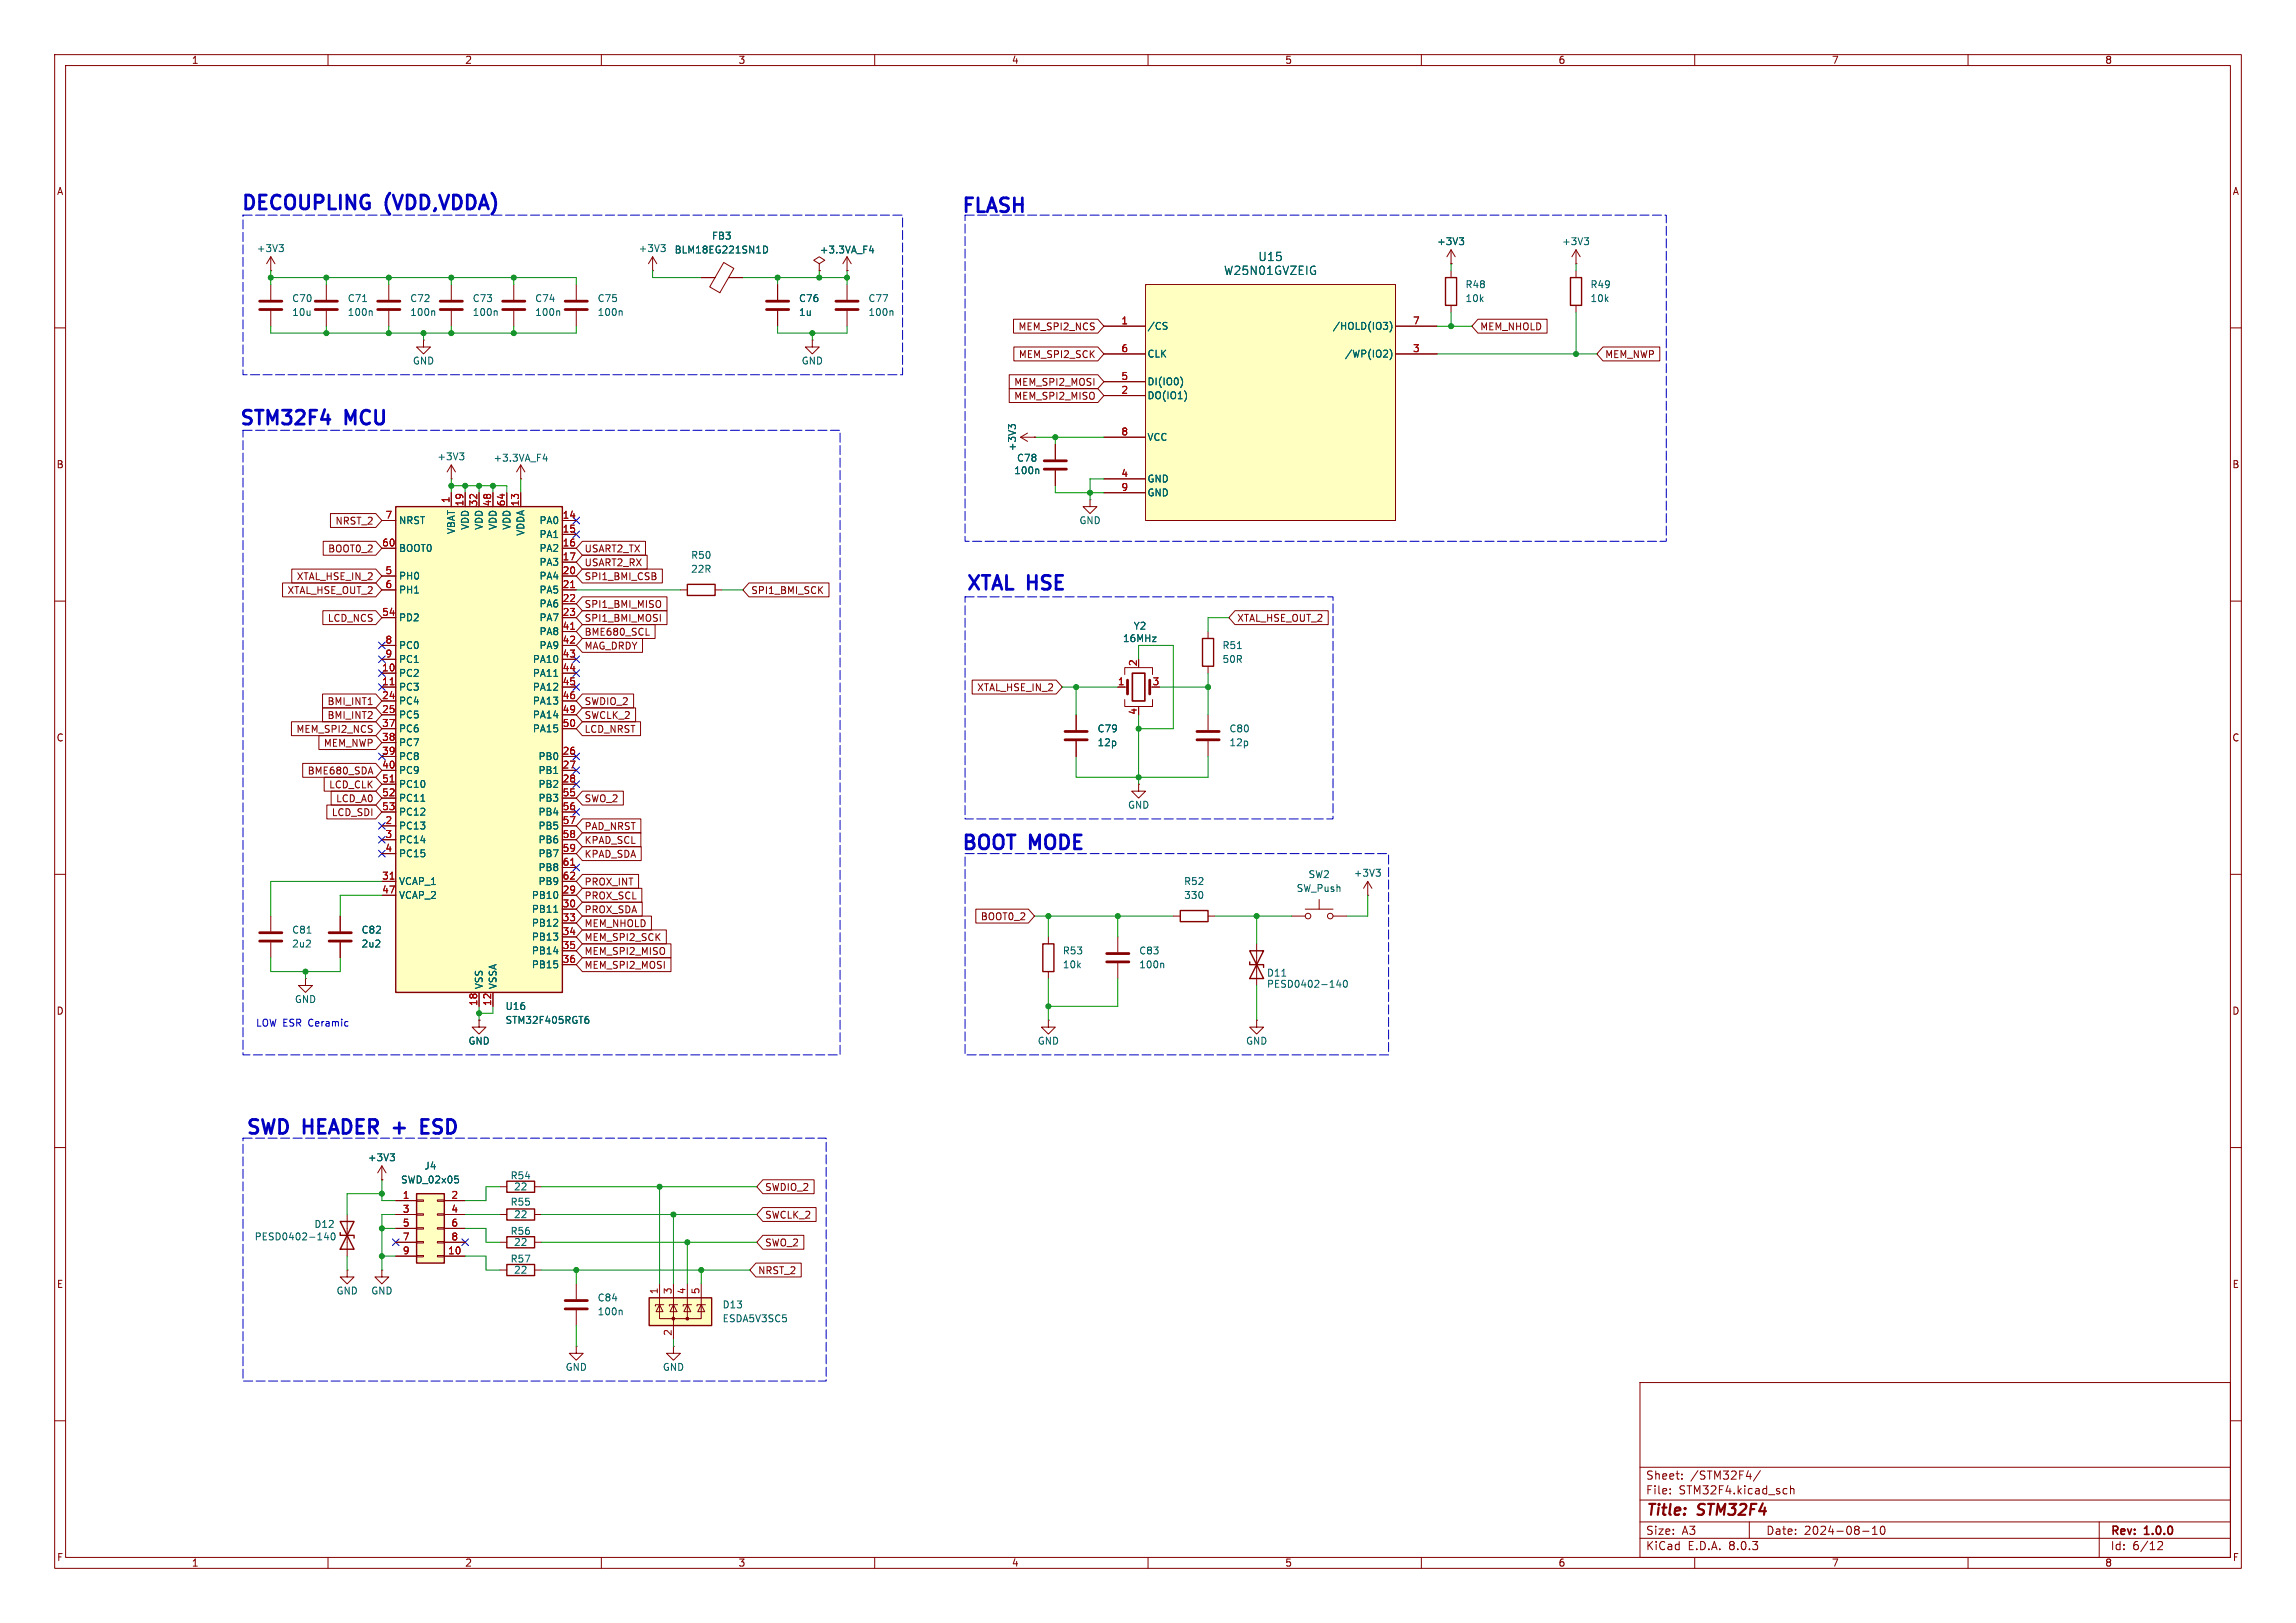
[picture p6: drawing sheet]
<svg xmlns="http://www.w3.org/2000/svg" width="420mm" height="297mm" viewBox="0 0 420 297" stroke-linecap="round" stroke-linejoin="round" font-family="sans-serif">
<defs><g id="words">
<g font-size="3.5" fill="#0000c2">
<text x="43.8" y="39.1">DECOUPLING</text>
<text x="70.5" y="39.1">(VDD,VDDA)</text>
<text x="175.6" y="39.6">FLASH</text>
<text x="43.5" y="78.5">STM32F4</text>
<text x="63.2" y="78.5">MCU</text>
<text x="176.5" y="108.7">XTAL HSE</text>
<text x="175.6" y="156.2">BOOT</text>
<text x="188.4" y="156.2">MODE</text>
<text x="44.7" y="208.3">SWD</text>
<text x="55.5" y="208.3">HEADER</text>
<text x="73" y="208.3">+</text>
<text x="79.1" y="208.3">ESD</text>
</g>
<g font-size="2.8" fill="#840000">
<text x="301" y="277.9">Title:</text>
<text x="310.6" y="277.9">STM32F4</text>
</g>
<g font-size="2.1" fill="#006464">
<text x="230.1" y="48">U15</text>
<text x="223.8" y="50.5">W25N01GVZEIG</text>
</g>
<g font-size="2.1" fill="#840000">
<text x="301" y="273.7">File:</text>
<text x="301" y="271">Sheet:</text>
<text x="307.1" y="273.7">STM32F4.kicad_sch</text>
<text x="309.2" y="271">/STM32F4/</text>
<text x="301" y="281.1">Size:</text>
<text x="307.6" y="281.1">A3</text>
<text x="323" y="281.1">Date:</text>
<text x="330" y="281.1">2024-08-10</text>
<text x="386" y="281.3">Rev:</text>
<text x="392.4" y="281.3">1.0.0</text>
<text x="301" y="283.9">KiCad</text>
<text x="308.7" y="283.9">E.D.A.</text>
<text x="316.3" y="283.9">8.0.3</text>
<text x="386" y="283.9">Id:</text>
<text x="390.1" y="283.9">6/12</text>
</g>
<g font-size="1.8" fill="#840000">
<text x="35" y="11.9">1</text>
<text x="85" y="11.9">2</text>
<text x="135" y="11.9">3</text>
<text x="185" y="11.9">4</text>
<text x="235" y="11.9">5</text>
<text x="285" y="11.9">6</text>
<text x="335" y="11.9">7</text>
<text x="385" y="11.9">8</text>
<text x="10.3" y="35.9">A</text>
<text x="408.3" y="35.9">A</text>
<text x="186.2" y="60.6">MEM_SPI2_NCS</text>
<text x="186.3" y="65.7">MEM_SPI2_SCK</text>
<text x="270.7" y="60.6">MEM_NHOLD</text>
<text x="293.5" y="65.7">MEM_NWP</text>
<text x="185.4" y="70.8">MEM_SPI2_MOSI</text>
<text x="185.4" y="73.3">MEM_SPI2_MISO</text>
<text x="10.3" y="85.9">B</text>
<text x="408.2" y="85.9">B</text>
<text x="59.9" y="101.3">BOOT0_2</text>
<text x="61.3" y="96.2">NRST_2</text>
<text x="106.8" y="101.3">USART2_TX</text>
<text x="54.2" y="106.4">XTAL_HSE_IN_2</text>
<text x="106.8" y="103.8">USART2_RX</text>
<text x="106.8" y="106.4">SPI1_BMI_CSB</text>
<text x="52.5" y="108.9">XTAL_HSE_OUT_2</text>
<text x="59.9" y="114">LCD_NCS</text>
<text x="106.8" y="111.4">SPI1_BMI_MISO</text>
<text x="106.8" y="114">SPI1_BMI_MOSI</text>
<text x="137.3" y="108.9">SPI1_BMI_SCK</text>
<text x="226.2" y="114">XTAL_HSE_OUT_2</text>
<text x="106.8" y="116.5">BME680_SCL</text>
<text x="106.8" y="119.1">MAG_DRDY</text>
<text x="59.8" y="129.2">BMI_INT1</text>
<text x="59.8" y="131.8">BMI_INT2</text>
<text x="106.8" y="129.2">SWDIO_2</text>
<text x="106.8" y="131.8">SWCLK_2</text>
<text x="178.6" y="126.7">XTAL_HSE_IN_2</text>
<text x="10.3" y="135.9">C</text>
<text x="54.1" y="134.3">MEM_SPI2_NCS</text>
<text x="59.1" y="136.8">MEM_NWP</text>
<text x="106.8" y="134.3">LCD_NRST</text>
<text x="408.2" y="135.9">C</text>
<text x="56.2" y="141.9">BME680_SDA</text>
<text x="60.1" y="144.5">LCD_CLK</text>
<text x="60.6" y="149.5">LCD_SDI</text>
<text x="61.4" y="147">LCD_A0</text>
<text x="106.8" y="147">SWO_2</text>
<text x="106.8" y="154.6">KPAD_SCL</text>
<text x="106.8" y="152.1">PAD_NRST</text>
<text x="106.8" y="157.2">KPAD_SDA</text>
<text x="106.8" y="167.3">PROX_SDA</text>
<text x="106.8" y="164.8">PROX_SCL</text>
<text x="106.8" y="162.2">PROX_INT</text>
<text x="106.8" y="172.4">MEM_SPI2_SCK</text>
<text x="106.8" y="169.9">MEM_NHOLD</text>
<text x="179.3" y="168.6">BOOT0_2</text>
<text x="106.8" y="177.5">MEM_SPI2_MOSI</text>
<text x="106.8" y="174.9">MEM_SPI2_MISO</text>
<text x="10.3" y="185.9">D</text>
<text x="408.2" y="185.9">D</text>
<text x="139.9" y="218.1">SWDIO_2</text>
<text x="139.9" y="223.2">SWCLK_2</text>
<text x="138.6" y="233.4">NRST_2</text>
<text x="139.9" y="228.3">SWO_2</text>
<text x="10.3" y="235.9">E</text>
<text x="408.3" y="235.9">E</text>
<text x="10.3" y="285.9">F</text>
<text x="35" y="286.9">1</text>
<text x="85" y="286.9">2</text>
<text x="135" y="286.9">3</text>
<text x="185" y="286.9">4</text>
<text x="235" y="286.9">5</text>
<text x="285" y="286.9">6</text>
<text x="335" y="286.9">7</text>
<text x="385" y="286.9">8</text>
<text x="408.3" y="285.9">F</text>
</g>
<g font-size="1.8" fill="#006464">
<text x="46.9" y="46.3">+3V3</text>
<text x="116.7" y="46.3">+3V3</text>
<text x="123.3" y="46.6">BLM18EG221SN1D</text>
<text x="130.1" y="44">FB3</text>
<text x="149.9" y="46.6">+3.3VA_F4</text>
<text x="262.8" y="45.1">+3V3</text>
<text x="285.6" y="45.1">+3V3</text>
<text x="268" y="52.9">R48</text>
<text x="290.8" y="52.9">R49</text>
<text x="53.3" y="55.5">C70</text>
<text x="53.3" y="58">10u</text>
<text x="63.5" y="58">100n</text>
<text x="63.5" y="55.5">C71</text>
<text x="74.9" y="58">100n</text>
<text x="74.9" y="55.5">C72</text>
<text x="86.4" y="58">100n</text>
<text x="86.4" y="55.5">C73</text>
<text x="97.8" y="58">100n</text>
<text x="97.8" y="55.5">C74</text>
<text x="109.2" y="58">100n</text>
<text x="109.2" y="55.5">C75</text>
<text x="146.1" y="58">1u</text>
<text x="146.1" y="55.5">C76</text>
<text x="158.8" y="58">100n</text>
<text x="158.8" y="55.5">C77</text>
<text x="268" y="55.5">10k</text>
<text x="290.8" y="55.5">10k</text>
<text x="209.8" y="60.6">/CS</text>
<text x="209.8" y="65.6">CLK</text>
<text x="243.7" y="60.6">/HOLD(IO3)</text>
<text x="245.9" y="65.6">/WP(IO2)</text>
<text x="75.4" y="66.9">GND</text>
<text x="146.6" y="66.9">GND</text>
<text x="209.8" y="70.7">DI(IO0)</text>
<text x="209.8" y="73.3">DO(IO1)</text>
<text x="186" y="82.7" transform="rotate(-90 186 82.7)">+3V3</text>
<text x="209.8" y="80.9">VCC</text>
<text x="79.9" y="84.4">+3V3</text>
<text x="90.2" y="84.7">+3.3VA_F4</text>
<text x="185.4" y="87">100n</text>
<text x="185.9" y="84.7">C78</text>
<text x="209.8" y="88.5">GND</text>
<text x="209.8" y="91">GND</text>
<text x="72.9" y="101.2">BOOT0</text>
<text x="72.9" y="96.1">NRST</text>
<text x="83.4" y="97.8" transform="rotate(-90 83.4 97.8)">VBAT</text>
<text x="86" y="97" transform="rotate(-90 86 97)">VDD</text>
<text x="88.5" y="97" transform="rotate(-90 88.5 97)">VDD</text>
<text x="91" y="97" transform="rotate(-90 91 97)">VDD</text>
<text x="93.6" y="97" transform="rotate(-90 93.6 97)">VDD</text>
<text x="96.1" y="98.1" transform="rotate(-90 96.1 98.1)">VDDA</text>
<text x="98.6" y="96.1">PA0</text>
<text x="98.6" y="98.7">PA1</text>
<text x="98.6" y="101.2">PA2</text>
<text x="197.4" y="96.1">GND</text>
<text x="72.9" y="106.3">PH0</text>
<text x="98.6" y="103.7">PA3</text>
<text x="98.6" y="106.3">PA4</text>
<text x="126.3" y="102.5">R50</text>
<text x="126.3" y="105">22R</text>
<text x="72.9" y="113.9">PD2</text>
<text x="72.9" y="108.8">PH1</text>
<text x="98.6" y="108.8">PA5</text>
<text x="98.6" y="111.4">PA6</text>
<text x="98.6" y="113.9">PA7</text>
<text x="72.9" y="119">PC0</text>
<text x="98.6" y="116.4">PA8</text>
<text x="98.6" y="119">PA9</text>
<text x="205.3" y="117.7">16MHz</text>
<text x="207.3" y="115.4">Y2</text>
<text x="223.5" y="119">R51</text>
<text x="72.9" y="124.1">PC2</text>
<text x="72.9" y="121.5">PC1</text>
<text x="97.4" y="121.5">PA10</text>
<text x="97.4" y="124.1">PA11</text>
<text x="223.5" y="121.5">50R</text>
<text x="72.9" y="126.6">PC3</text>
<text x="72.9" y="129.1">PC4</text>
<text x="72.9" y="131.7">PC5</text>
<text x="97.4" y="126.6">PA12</text>
<text x="97.4" y="129.1">PA13</text>
<text x="97.4" y="131.7">PA14</text>
<text x="72.9" y="134.2">PC6</text>
<text x="72.9" y="136.8">PC7</text>
<text x="97.4" y="134.2">PA15</text>
<text x="200.7" y="134.2">C79</text>
<text x="200.7" y="136.8">12p</text>
<text x="224.8" y="134.2">C80</text>
<text x="224.8" y="136.8">12p</text>
<text x="72.9" y="139.3">PC8</text>
<text x="72.9" y="141.8">PC9</text>
<text x="98.4" y="139.3">PB0</text>
<text x="98.4" y="141.8">PB1</text>
<text x="72.9" y="144.4">PC10</text>
<text x="72.9" y="146.9">PC11</text>
<text x="72.9" y="149.5">PC12</text>
<text x="98.4" y="144.4">PB2</text>
<text x="98.4" y="146.9">PB3</text>
<text x="98.4" y="149.5">PB4</text>
<text x="206.2" y="148.2">GND</text>
<text x="72.9" y="152">PC13</text>
<text x="72.9" y="154.5">PC14</text>
<text x="98.4" y="152">PB5</text>
<text x="98.4" y="154.5">PB6</text>
<text x="72.9" y="157.1">PC15</text>
<text x="98.4" y="157.1">PB7</text>
<text x="98.4" y="159.6">PB8</text>
<text x="239.3" y="160.9">SW2</text>
<text x="247.5" y="160.6">+3V3</text>
<text x="72.9" y="162.2">VCAP_1</text>
<text x="72.9" y="164.7">VCAP_2</text>
<text x="97.2" y="164.7">PB10</text>
<text x="97.2" y="167.2">PB11</text>
<text x="98.4" y="162.2">PB9</text>
<text x="216.5" y="162.2">R52</text>
<text x="216.5" y="164.7">330</text>
<text x="237.1" y="163.4">SW_Push</text>
<text x="53.3" y="171">C81</text>
<text x="53.3" y="173.6">2u2</text>
<text x="66" y="171">C82</text>
<text x="66" y="173.6">2u2</text>
<text x="97.2" y="169.8">PB12</text>
<text x="97.2" y="172.3">PB13</text>
<text x="97.2" y="174.9">PB14</text>
<text x="97.2" y="177.4">PB15</text>
<text x="194.3" y="177.4">10k</text>
<text x="194.3" y="174.9">R53</text>
<text x="208.3" y="177.4">100n</text>
<text x="208.3" y="174.9">C83</text>
<text x="231.7" y="178.9">D11</text>
<text x="53.8" y="183.7">GND</text>
<text x="88.5" y="181.1" transform="rotate(-90 88.5 181.1)">VSS</text>
<text x="91" y="181.1" transform="rotate(-90 91 181.1)">VSSA</text>
<text x="92.4" y="185">U16</text>
<text x="231.7" y="180.9">PESD0402-140</text>
<text x="85.6" y="191.4">GND</text>
<text x="92.4" y="187.6">STM32F405RGT6</text>
<text x="189.7" y="191.4">GND</text>
<text x="227.8" y="191.4">GND</text>
<text x="67.2" y="212.7">+3V3</text>
<text x="77.5" y="214.2">J4</text>
<text x="73.3" y="216.8">SWD_02x05</text>
<text x="93.3" y="220.8">R55</text>
<text x="93.3" y="216">R54</text>
<text x="93.9" y="218">22</text>
<text x="46.5" y="227.2">PESD0402-140</text>
<text x="57.4" y="224.9">D12</text>
<text x="93.3" y="226.2">R56</text>
<text x="93.9" y="223.1">22</text>
<text x="93.3" y="231.2">R57</text>
<text x="93.9" y="228.2">22</text>
<text x="93.9" y="233.3">22</text>
<text x="61.5" y="237.1">GND</text>
<text x="67.8" y="237.1">GND</text>
<text x="109.2" y="238.4">C84</text>
<text x="132.1" y="239.6">D13</text>
<text x="109.2" y="240.9">100n</text>
<text x="132.1" y="242.2">ESDA5V3SC5</text>
<text x="103.4" y="251.1">GND</text>
<text x="121.2" y="251.1">GND</text>
</g>
<g font-size="1.8" fill="#a90000">
<text x="205" y="59.4">1</text>
<text x="258.4" y="59.4">7</text>
<text x="205" y="64.5">6</text>
<text x="258.4" y="64.5">3</text>
<text x="205" y="69.6">5</text>
<text x="205" y="72.1">2</text>
<text x="205" y="79.8">8</text>
<text x="205" y="87.4">4</text>
<text x="205" y="89.9">9</text>
<text x="70.4" y="95">7</text>
<text x="82.3" y="92.1" transform="rotate(-90 82.3 92.1)">1</text>
<text x="84.8" y="92.8" transform="rotate(-90 84.8 92.8)">19</text>
<text x="87.4" y="92.8" transform="rotate(-90 87.4 92.8)">32</text>
<text x="89.9" y="92.8" transform="rotate(-90 89.9 92.8)">48</text>
<text x="92.5" y="92.8" transform="rotate(-90 92.5 92.8)">64</text>
<text x="95" y="92.8" transform="rotate(-90 95 92.8)">13</text>
<text x="102.8" y="95">14</text>
<text x="69.8" y="100.1">60</text>
<text x="102.8" y="97.5">15</text>
<text x="102.8" y="100.1">16</text>
<text x="70.4" y="105.2">5</text>
<text x="70.4" y="107.7">6</text>
<text x="102.8" y="102.6">17</text>
<text x="102.8" y="105.2">20</text>
<text x="102.8" y="107.7">21</text>
<text x="69.8" y="112.8">54</text>
<text x="102.8" y="110.2">22</text>
<text x="102.8" y="112.8">23</text>
<text x="70.4" y="117.9">8</text>
<text x="102.8" y="115.3">41</text>
<text x="102.8" y="117.9">42</text>
<text x="69.8" y="122.9">10</text>
<text x="69.8" y="125.5">11</text>
<text x="70.4" y="120.4">9</text>
<text x="102.8" y="120.4">43</text>
<text x="102.8" y="122.9">44</text>
<text x="102.8" y="125.5">45</text>
<text x="204.4" y="125.5">1</text>
<text x="208" y="122" transform="rotate(-90 208 122)">2</text>
<text x="210.7" y="125.5">3</text>
<text x="69.8" y="128">24</text>
<text x="69.8" y="130.6">25</text>
<text x="102.8" y="128">46</text>
<text x="102.8" y="130.6">49</text>
<text x="208" y="130.9" transform="rotate(-90 208 130.9)">4</text>
<text x="69.8" y="133.1">37</text>
<text x="69.8" y="135.6">38</text>
<text x="102.8" y="133.1">50</text>
<text x="69.8" y="138.2">39</text>
<text x="69.8" y="140.7">40</text>
<text x="69.8" y="143.3">51</text>
<text x="102.8" y="138.2">26</text>
<text x="102.8" y="140.7">27</text>
<text x="102.8" y="143.3">28</text>
<text x="69.8" y="145.8">52</text>
<text x="69.8" y="148.3">53</text>
<text x="102.8" y="145.8">55</text>
<text x="102.8" y="148.3">56</text>
<text x="70.4" y="150.9">2</text>
<text x="70.4" y="153.4">3</text>
<text x="70.4" y="156">4</text>
<text x="102.8" y="150.9">57</text>
<text x="102.8" y="153.4">58</text>
<text x="102.8" y="156">59</text>
<text x="69.8" y="161">31</text>
<text x="102.8" y="158.5">61</text>
<text x="102.8" y="161">62</text>
<text x="69.8" y="163.6">47</text>
<text x="102.8" y="163.6">29</text>
<text x="102.8" y="166.1">30</text>
<text x="102.8" y="168.7">33</text>
<text x="102.8" y="171.2">34</text>
<text x="102.8" y="173.7">35</text>
<text x="102.8" y="176.3">36</text>
<text x="87.4" y="184.2" transform="rotate(-90 87.4 184.2)">18</text>
<text x="89.9" y="184.2" transform="rotate(-90 89.9 184.2)">12</text>
<text x="73.6" y="219.5">1</text>
<text x="73.6" y="222">3</text>
<text x="82.5" y="219.5">2</text>
<text x="82.5" y="222">4</text>
<text x="73.6" y="224.5">5</text>
<text x="73.6" y="227.1">7</text>
<text x="82.5" y="224.5">6</text>
<text x="82.5" y="227.1">8</text>
<text x="73.6" y="229.6">9</text>
<text x="81.9" y="229.6">10</text>
<text x="120.4" y="236.9" transform="rotate(-90 120.4 236.9)">1</text>
<text x="122.9" y="236.9" transform="rotate(-90 122.9 236.9)">3</text>
<text x="125.5" y="236.9" transform="rotate(-90 125.5 236.9)">4</text>
<text x="128" y="236.9" transform="rotate(-90 128 236.9)">5</text>
<text x="122.9" y="244.5" transform="rotate(-90 122.9 244.5)">2</text>
</g>
<text font-size="1.8" fill="#0000c2" x="46.7" y="188.1">LOW ESR Ceramic</text>
</g></defs>
<g fill="none" stroke="#840000" stroke-width=".18">
<path d="M10 10h400v277h-400zM12 12h396v273h-396zM60 10v2M110 10v2M160 10v2M210 10v2M260 10v2M310 10v2M360 10v2M10 60h2M408 60h2M77.5 62.2v1.3h1.2l-1.2 1.3-1.3-1.3h1.3"/>
<path d="M77.5 62.2h.1M10 110h2M408 110h2M196.8 130.8v2.8M196.8 135.6v2.8M204.5 125.7h1.7M205.7 128v1.3h5.1v-1.3M205.7 123.4v-1.2h5.1v1.2M208.3 129.3v.2M10 160h2M408 160h2M229.9 172.7v7.6"/>
<path d="M229.9 186.7v1.3h1.2l-1.2 1.2-1.3-1.2h1.3M229.9 186.7h.1M10 210h2M91.4 217.2h1.3M97.8 217.2h1.3M408 210h2M91.4 222.2h1.3M91.4 227.3h1.3M97.8 222.2h1.3M97.8 227.3h1.3M105.4 234.9v2.8M105.4 239.8v2.8"/>
<path d="M10 260h2M300 253h108v32h-108zM408 260h2M300 278.5h108M300 274.5h108M300 268.5h108M305.5 273.2v.2M305.5 272.5v.1M307.7 270.5v.2M307.7 269.8v.1M319.4 270.2h1M320 278.5v3"/>
<path d="M322 269.1l-1.3 1.9M326.4 272.4l.5 .1M326.9 273.3l-.5 .1M327.5 272.5l.2-.1 .4 .1 .1 .9M327.5 271.9v1.5M342.5 279.7l.4-.4v1.5M344.2 279.4l.1-.1a.8 .8 0 0 1 .5 .7 .8 .8 0 0 1-.5 .8 1 1 0 0 1-.1-1.4zM384 278.5v6.5M60 285v2M110 285v2M160 285v2M210 285v2"/>
<path d="M260 285v2M300 281.5h108M310 285v2M340.7 280.2h1.2M342.5 280.8h.9M360 285v2M394.7 282.2l.6-.1 .2 .1 .1 .3-.9 1.1h.9"/>
</g>
<path d="M207.1 123.2h2.3v5.1h-2.3z" fill="none" stroke="#840000" stroke-width=".3"/>
<path d="M194.8 135.4h4.1M194.8 133.9h4.1M206.2 124.5v2.5M210.3 124.5v2.5M103.4 239.5h4M103.4 238h4" fill="none" stroke="#840000" stroke-width=".51"/>
<path d="M228.6 176v.5h2.5v.5M228.6 174h2.5l-2.5 5.1h2.5zM92.7 216.2h5.1v2h-5.1zM92.7 221.2h5.1v2.1h-5.1zM92.7 226.3h5.1v2h-5.1z" fill="none" stroke="#840000" stroke-width=".25"/>
<path d="M234.5 178.6h.7M244.8 179.3l-.3 .9h.8M245.1 179.8v.9M245.8 179.5l.2-.1a.68 .68 0 0 1 .5 .6 .68 .68 0 0 1-.5 .7l-.3-.5zM113.6 239.8l.2 .1v.7" fill="none" stroke="#006464" stroke-width=".18"/>
<path d="M76.2 218.4h5.1v12.7h-5.1z" fill="#ffffc2"/>
<g fill="none" stroke="#840000" stroke-width=".18">
<path d="M191.8 186.7v1.3h1.2l-1.2 1.2-1.3-1.2h1.3M191.8 186.7h.1M72.4 219.7h3.8M76.2 219.6h1.3v.2h-1.3zM80 219.6h1.3v.2h-1.3zM81.3 219.7h3.8M72.4 229.9h3.8M72.4 222.2h3.8M72.4 224.8h3.8M72.4 227.3h3.8M76.2 229.7h1.3v.3h-1.3zM76.2 227.2h1.3v.3h-1.3z"/>
<path d="M76.2 224.7h1.3v.2h-1.3zM76.2 222.1h1.3v.3h-1.3zM80 229.7h1.3v.3h-1.3zM80 227.2h1.3v.3h-1.3zM80 224.7h1.3v.2h-1.3zM80 222.1h1.3v.3h-1.3zM81.3 229.9h3.8M81.3 222.2h3.8M81.3 224.8h3.8M81.3 227.3h3.8"/>
</g>
<path d="M76.2 218.4h5.1v12.7h-5.1z" fill="none" stroke="#840000" stroke-width=".25"/>
<path d="M83.2 215.2h.6M83.6 215.7l.3 .2v.3l-.3 .3" fill="none" stroke="#006464" stroke-width=".18"/>
<path d="M72.4 92.7h30.5v88.9h-30.5z" fill="#ffffc2"/>
<path d="M72.4 92.7h30.5v88.9h-30.5zM215.9 166.6h5.1v2.1h-5.1z" fill="none" stroke="#840000" stroke-width=".25"/>
<g fill="none" stroke="#840000" stroke-width=".18">
<path d="M149.9 48.3l1-.7-1-.6-1.1 .6 1.1 .7v1.2M149.9 49.5h.1M69.8 95.3h2.6M82.5 90.2v2.5M85.1 90.2v2.5M87.6 90.2v2.5M90.2 90.2v2.5M92.7 90.2v2.5M95.2 90.2v2.5M102.9 95.3h2.5M102.9 97.8h2.5M69.8 100.3h2.6"/>
<path d="M69.8 105.4h2.6M69.8 108h2.6M69.8 113h2.6M69.8 118.1h2.6M102.9 100.3h2.5M102.9 102.9h2.5M102.9 105.4h2.5M102.9 108h2.5M102.9 110.5h2.5M102.9 113h2.5M102.9 115.6h2.5M102.9 118.1h2.5"/>
<path d="M69.8 123.2h2.6M69.8 125.7h2.6M69.8 128.3h2.6M69.8 130.8h2.6M69.8 138.4h2.6M69.8 133.4h2.6M69.8 135.9h2.6M69.8 120.7h2.6M102.9 123.2h2.5M102.9 125.7h2.5M102.9 128.3h2.5M102.9 130.8h2.5"/>
<path d="M102.9 138.4h2.5M102.9 133.4h2.5M102.9 120.7h2.5M69.8 151.1h2.6M69.8 141h2.6M69.8 143.5h2.6M69.8 153.7h2.6M69.8 156.2h2.6M69.8 146.1h2.6M69.8 148.6h2.6M102.9 151.1h2.5M102.9 141h2.5"/>
<path d="M102.9 143.5h2.5M102.9 153.7h2.5M102.9 156.2h2.5M102.9 146.1h2.5M102.9 148.6h2.5M102.9 158.8h2.5M69.8 163.8h2.6M69.8 161.3h2.6M102.9 163.8h2.5M102.9 166.4h2.5M102.9 161.3h2.5M102.9 168.9h2.5"/>
<path d="M102.9 171.5h2.5M102.9 174h2.5M102.9 176.5h2.5M214.6 167.6h1.3M221 167.6h1.2M236.2 167.6h2.6M238.8 166.4h5M241.3 164.6v1.8M243.8 167.6h2.6M87.6 181.6v2.6M90.2 181.6v2.6"/>
<circle cx="239.3" cy="167.6" r=".51"/>
<circle cx="243.3" cy="167.6" r=".51"/>
</g>
<path d="M104.4 107.5h.7M104.4 115.2h.7M71.4 125.3h.7M71.4 143.1h.7M104.4 158.3h.7M71.4 160.9h.7" fill="none" stroke="#a90000" stroke-width=".18"/>
<path d="M101.3 123.8h.7M77 146.6h.7M101.3 166.9h.7M107.2 186.5h.4l.1 .2v.4l-.5 .2M107.4 186h.2" fill="none" stroke="#006464" stroke-width=".18"/>
<path d="M118.7 237.5h11.5v5.1h-11.5z" fill="#ffffc2"/>
<path d="M125.7 106.9h5.1v2.1h-5.1zM220 116.8h2v5.1h-2zM190.8 172.7h2v5.1h-2zM62.2 225.6v.5h2.6v.5M62.2 223.5h2.6l-2.6 5.1h2.6zM92.7 231.4h5.1v2h-5.1zM118.7 237.5h11.5v5.1h-11.5z" fill="none" stroke="#840000" stroke-width=".25"/>
<g fill="#840000" stroke="#840000" stroke-width=".18">
<circle cx="123.2" cy="241.3" r=".25"/>
<circle cx="125.7" cy="241.3" r=".25"/>
</g>
<g fill="none" stroke="#840000" stroke-width=".18">
<path d="M49.5 49.5h.1M49.5 47v2.5M49.5 52.1v2.8M49.5 56.9v2.8M49.5 47l-.7 1.3M49.5 47l.8 1.3M59.7 52.1v2.8M59.7 56.9v2.8M71.1 52.1v2.8M71.1 56.9v2.8M82.5 52.1v2.8M82.5 56.9v2.8"/>
<path d="M199.4 91.4v1.3h1.3l-1.3 1.3-1.3-1.3h1.3M199.4 91.4h.1M124.5 108h1.2M130.8 108h1.3M221 115.6v1.2M221 121.9v1.3M221 130.8v2.8M221 135.6v2.8M208.3 143.5v1.3h1.2l-1.2 1.3-1.3-1.3h1.3M208.3 143.5h.1M49.5 167.6v2.8M49.5 172.5v2.8"/>
<path d="M55.9 179.1v1.2h1.2l-1.2 1.3-1.3-1.3h1.3M55.9 179.1h.1M62.2 167.6v2.8M62.2 172.5v2.8M191.8 171.5v1.2M191.8 177.8v1.3M204.5 171.5v2.7M204.5 176.3v2.8M250.2 163.8h.1M250.2 161.3l-.8 1.3M250.2 161.3v2.5M250.2 161.3l.8 1.3"/>
<path d="M87.6 186.7v1.3h1.3l-1.3 1.2-1.2-1.2h1.2M87.6 186.7h.1M69.8 215.9h.1M69.8 213.4l-.7 1.2M69.8 213.4v2.5M69.8 213.4l.8 1.2M63.5 232.4v1.3h1.3l-1.3 1.2-1.3-1.2h1.3M63.5 232.4h.1M63.5 222.2v7.7M69.8 232.4v1.3h1.3l-1.3 1.2-1.2-1.2h1.2M69.8 232.4h.1M91.4 232.4h1.3"/>
<path d="M97.8 232.4h1.3M120.6 238.8v2.5h5.1v-2.5M120.6 238.8l.7 1.2h-1.3zM120.6 234.9v3.9M121.4 238.8h-1.5v.2M123.2 238.8l.6 1.2h-1.2zM123.2 234.9v10.2M124 238.8h-1.6v.2M125.7 238.8l.7 1.2h-1.3zM125.7 234.9v3.9M126.5 238.8h-1.5v.2M128.3 238.8v2.5h-2.6"/>
<path d="M128.3 238.8l.6 1.2h-1.3zM128.3 234.9v3.9M129 238.8h-1.5v.2M105.4 246.4v1.2h1.3l-1.3 1.3-1.3-1.3h1.3M105.4 246.4h.1M123.2 246.4v1.2h1.3l-1.3 1.3-1.3-1.3h1.3M123.2 246.4h.1"/>
</g>
<g fill="none" stroke="#840000" stroke-width=".51">
<path d="M47.5 56.6h4.1M47.5 55.1h4.1M57.7 56.6h4M57.7 55.1h4M69.1 56.6h4.1M69.1 55.1h4.1M80.5 56.6h4.1M80.5 55.1h4.1M218.9 135.4h4.1M218.9 133.9h4.1M47.5 172.2h4.1M47.5 170.7h4.1"/>
<path d="M60.2 172.2h4.1M60.2 170.7h4.1M202.4 176h4.1M202.4 174.5h4.1"/>
</g>
<g fill="none" stroke="#006464" stroke-width=".18">
<path d="M51 44.8h.8l-.4 .5M51.6 45.3l.2 .2v.3l-.2 .2M66.3 55.2h.8M67.9 56.9l.2 .2v.6M79.3 56.9l.2 .2v.6M90.8 56.9l.1 .2v.6M226.4 118.7h.7M251.7 159.1h.8l-.4 .5M252.2 159.6l.3 .2v.3l-.3 .2M56.2 170.8h.7M212.7 176.3l.2 .1v.7M71.4 211.1h.7l-.4 .5"/>
<path d="M71.9 211.6l.2 .3v.3l-.2 .2M59.7 225.6l-.3 .9h.7M60 226v.9M60.7 225.7l.2-.1a.68 .68 0 0 1 .4 .7 .68 .68 0 0 1-.4 .6l-.3-.5z"/>
</g>
<path d="M209.5 52.1h45.8v43.2h-45.8z" fill="#ffffc2"/>
<g fill="none" stroke="#840000" stroke-width=".18">
<path d="M94 52.1v2.8M94 56.9v2.8M105.4 52.1v2.8M105.4 56.9v2.8M119.4 49.5h.1M119.4 47l-.8 1.3M119.4 47v2.5M119.4 47l.7 1.3M128.3 50.8h2.5M132.4 48l1.8 1.1-2.5 4.5-1.9-1.1zM133.3 50.8h2.6M142.2 52.1v2.8"/>
<path d="M142.2 56.9v2.8M149.9 49.5h.1M154.9 49.5h.1M154.9 47l-.7 1.3M154.9 47v2.5M154.9 52.1v2.8M154.9 56.9v2.8M154.9 47l.8 1.3M185.4 58.4h15.4l1.1 1.3-1.1 1.3h-15.4zM201.9 59.7h7.6M209.5 52.1h45.8v43.2h-45.8zM255.3 59.7h7.6"/>
<path d="M265.4 48.3h.1M265.4 45.7l-.7 1.3M265.4 45.7v2.6M265.4 49.5v1.3M265.4 55.9v1.3M265.4 45.7l.8 1.3M270.4 58.4h12.6v2.6h-12.6l-1.2-1.3zM288.3 48.3h.1M288.3 45.7v2.6M288.3 49.5v1.3M288.3 55.9v1.3M288.3 45.7l-.8 1.3"/>
<path d="M288.3 45.7l.8 1.3M148.6 62.2v1.3h1.3l-1.3 1.3-1.3-1.3h1.3M148.6 62.2h.1M184.6 68.6h16.2l1.1 1.3-1.1 1.2h-16.2zM184.6 71.1h16.2l1.1 1.3-1.1 1.3h-16.2zM185.5 63.5h15.3l1.1 1.3-1.1 1.2h-15.3zM188 79.2l-1.3 .8M201.9 72.4h7.6M201.9 64.8h7.6M201.9 69.9h7.6M255.3 64.8h7.6M293.2 63.5h10.4v2.5h-10.4l-1.1-1.2z"/>
<path d="M59.1 99.1h9.6l1.1 1.2-1.1 1.3h-9.6zM60.4 94h8.3l1.1 1.3-1.1 1.2h-8.3zM69.8 95.3h2.6M82.5 87.6h.1M82.5 85.1l-.7 1.3M82.5 85.1v2.5M82.5 90.2v2.5M82.5 85.1l.8 1.3M85.1 90.2v2.5M87.6 90.2v2.5M90.2 90.2v2.5M92.7 90.2v2.5"/>
<path d="M95.2 87.6h.1M95.2 85.1l-.7 1.3M95.2 85.1v2.5M95.2 90.2v2.5M95.2 85.1l.8 1.3M102.9 95.3h2.5M102.9 97.8h2.5M106.5 99.1h11.6v2.5h-11.6l-1.1-1.3zM186.7 80h2.5M186.7 80l1.3 .8M189.2 80h.1M193 81.3v2.8"/>
<path d="M193 86.1v2.8M201.9 87.6h7.6M201.9 80h7.6M201.9 90.2h7.6M51.7 106.7h17l1.1 1.3-1.1 1.2h-17zM53.4 104.1h15.3l1.1 1.3-1.1 1.3h-15.3zM59.1 111.8h9.6l1.1 1.2-1.1 1.3h-9.6zM69.8 100.3h2.6M69.8 105.4h2.6M69.8 108h2.6M69.8 113h2.6M69.8 118.1h2.6"/>
<path d="M102.9 100.3h2.5M102.9 102.9h2.5M102.9 105.4h2.5M102.9 108h2.5M102.9 110.5h2.5M102.9 113h2.5M102.9 115.6h2.5M102.9 118.1h2.5M106.5 101.6h11.9v2.5h-11.9l-1.1-1.2zM106.5 109.2h15.5v2.6h-15.5l-1.1-1.3zM106.5 114.3h13.3v2.5h-13.3l-1.1-1.2zM106.5 116.8h11v2.6h-11l-1.1-1.3z"/>
<path d="M106.5 111.8h15.5v2.5h-15.5l-1.1-1.3zM106.5 104.1h14.7v2.6h-14.7l-1.1-1.3zM118.2 116.2h.6M119.9 105.5v.5M120.8 112.4v1.3M137 106.7h14.6v2.5h-14.6l-1.1-1.2zM225.9 111.8h17.1v2.5h-17.1l-1.1-1.3zM53.3 132.1h15.4l1.1 1.3-1.1 1.2h-15.4zM55.4 139.7h13.3l1.1 1.3-1.1 1.2h-13.3zM58.3 134.6h10.4l1.1 1.3-1.1 1.3h-10.4zM59 127h9.7l1.1 1.3-1.1 1.2h-9.7zM59 129.5h9.7l1.1 1.3-1.1 1.3h-9.7z"/>
<path d="M67.4 128.9h.7M69.8 123.2h2.6M69.8 125.7h2.6M69.8 128.3h2.6M69.8 130.8h2.6M69.8 138.4h2.6M69.8 133.4h2.6M69.8 135.9h2.6M69.8 120.7h2.6M102.9 123.2h2.5M102.9 125.7h2.5M102.9 128.3h2.5"/>
<path d="M102.9 130.8h2.5M102.9 138.4h2.5M102.9 133.4h2.5M102.9 120.7h2.5M106.5 127h9.4v2.5h-9.4l-1.1-1.2zM106.5 129.5h9.8v2.6h-9.8l-1.1-1.3zM106.5 132.1h10.7v2.5h-10.7l-1.1-1.2zM177.8 124.5h15.4l1.1 1.2-1.1 1.3h-15.4zM196.8 130.8v2.8M196.8 135.6v2.8M204.5 125.7h1.2M59.3 142.2h9.4l1.1 1.3-1.1 1.3h-9.4z"/>
<path d="M59.8 147.3h8.9l1.1 1.3-1.1 1.3h-8.9zM60.6 144.8h8.1l1.1 1.3-1.1 1.2h-8.1zM67.8 140.4l.4 1.2M69.8 151.1h2.6M69.8 141h2.6M69.8 143.5h2.6M69.8 153.7h2.6M69.8 156.2h2.6M69.8 146.1h2.6M69.8 148.6h2.6M102.9 151.1h2.5M102.9 141h2.5"/>
<path d="M102.9 143.5h2.5M102.9 153.7h2.5M102.9 156.2h2.5M102.9 146.1h2.5M102.9 148.6h2.5M102.9 158.8h2.5M106.5 144.8h7.5v2.5h-7.5l-1.1-1.2zM106.5 152.4h10.7v2.5h-10.7l-1.1-1.2zM106.5 149.9h10.7v2.5h-10.7l-1.1-1.3zM106.5 154.9h10.8v2.6h-10.8l-1.1-1.3zM62.2 167.6v2.8M62.2 172.5v2.8"/>
<path d="M69.8 163.8h2.6M69.8 161.3h2.6M102.9 163.8h2.5M102.9 166.4h2.5M102.9 161.3h2.5M102.9 168.9h2.5M102.9 171.5h2.5M102.9 174h2.5M102.9 176.5h2.5M106.5 175.3h16.2v2.5h-16.2l-1.1-1.3zM106.5 172.7h16.2v2.6h-16.2l-1.1-1.3zM106.5 165.1h11v2.5h-11l-1.1-1.2z"/>
<path d="M106.5 170.2h15.4v2.5h-15.4l-1.1-1.2zM106.5 162.6h10.9v2.5h-10.9l-1.1-1.3zM106.5 167.6h12.7v2.6h-12.7l-1.1-1.3zM106.5 160h10.3v2.6h-10.3l-1.1-1.3zM178.5 166.4h9.6l1.1 1.2-1.1 1.3h-9.6zM87.6 186.7h.1M87.6 181.6v2.6M90.2 181.6v2.6M69.8 215.9h.1M72.4 219.7h3.8M81.3 219.7h3.8M139.5 215.9h9.4v2.5h-9.4l-1.1-1.2z"/>
<path d="M72.4 229.9h3.8M72.4 222.2h3.8M72.4 224.8h3.8M72.4 227.3h3.8M81.3 229.9h3.8M81.3 222.2h3.8M81.3 224.8h3.8M81.3 227.3h3.8M138.3 231.1h8.3v2.6h-8.3l-1.1-1.3zM139.5 221h9.8v2.5h-9.8l-1.1-1.3zM139.5 226.1h7.5v2.5h-7.5l-1.1-1.3z"/>
</g>
<g fill="none" stroke="#006464" stroke-width=".18">
<path d="M102.2 56.9l.2 .2v.6M113.6 56.9l.2 .2v.6M120.9 44.8h.8l-.4 .5M121.4 45.3l.3 .2v.3l-.3 .2M139.7 45a.64 .64 0 0 1 .7 .7 .64 .64 0 0 1-.7 .6zM159.3 45l-.3 .9h.8M159.6 45.5v.8M163.2 56.9l.1 .2v.6M213 59l.5 .1M213.2 59.7l.3 .2-.3 .4M253 59h.8l-.4 .5M253.6 59.5l.2 .2v.3l-.2 .3"/>
<path d="M254.3 58.8a1.46 1.46 0 0 1 0 2M266.9 43.5h.8l-.4 .5M267.5 44l.2 .2v.3l-.2 .3M289.8 43.5h.8l-.4 .5M290.3 44l.3 .2v.3l-.3 .3M185 78.1l-.5-.4v.8M185 78l.2-.3h.3l.2 .3M216 69a1.49 1.49 0 0 1 0 1.9M217 72.1v.8M253 65.3h.8M253.8 64.2v.4M254.3 63.9a1.46 1.46 0 0 1 0 1.9"/>
<path d="M84.1 82.9h.7l-.4 .5M84.6 83.4l.2 .2v.3l-.2 .2M99.7 83.1l-.3 .9h.7M100 83.6v.8M189.8 85.8l.2 .2v.7M101.3 123.8h.7M77 146.6h.7M101.3 166.9h.7M107.2 186.5h.4l.1 .2v.4l-.5 .2M107.4 186h.2M71.4 211.1h.7l-.4 .5M71.9 211.6l.2 .3v.3l-.2 .2"/>
<path d="M83.2 215.2h.6M83.6 215.7l.3 .2v.3l-.3 .3"/>
</g>
<path d="M91.9 56.6h4.1M91.9 55.1h4.1M103.4 56.6h4M103.4 55.1h4M140.2 56.6h4.1M140.2 55.1h4.1M152.9 56.6h4.1M152.9 55.1h4.1M191 85.9h4.1M191 84.3h4.1" fill="none" stroke="#840000" stroke-width=".51"/>
<path d="M264.4 50.8h2v5.1h-2zM287.3 50.8h2v5.1h-2z" fill="none" stroke="#840000" stroke-width=".25"/>
<path d="M58.8 76.8h1.6M77.2 206.1h.8M78.4 204.9h-1.2v2.5h1.2" fill="none" stroke="#0000c2" stroke-width=".51"/>
<path d="M44.4 39.4h120.7v29.2h-120.7zM176.5 39.4h128.3v59.7h-128.3zM44.4 78.7h109.3v114.3h-109.3zM176.5 109.2h67.3v40.7h-67.3zM176.5 156.2h77.5v36.8h-77.5zM44.4 208.3h106.7v44.4h-106.7z" fill="none" stroke="#0000c2" stroke-width=".18" stroke-dasharray="1.7 .6"/>
<g fill="none" stroke="#009600" stroke-width=".18">
<path d="M49.5 49.5v2.6M49.5 59.7v1.3h55.9v-1.3M49.5 50.8h55.9v1.3M59.7 50.8v1.3M59.7 59.7v1.3M71.1 50.8v1.3M71.1 59.7v1.3M82.5 50.8v1.3M82.5 59.7v1.3M94 50.8v1.3M94 59.7v1.3M119.4 49.5v1.3h8.9"/>
<path d="M135.9 50.8h19M142.2 59.7v1.3h12.7v-1.3M142.2 50.8v1.3M149.9 49.5v1.3M154.9 49.5v2.6M262.9 59.7h6.3M265.4 48.3v1.2M265.4 57.2v2.5M288.3 48.3v1.2M288.3 57.2v7.6M77.5 61v1.2M148.6 61v1.2"/>
<path d="M262.9 64.8h29.2M82.5 88.9h10.2v1.3M82.5 87.6v2.6M85.1 88.9v1.3M87.6 88.9v1.3M90.2 88.9v1.3M95.2 87.6v2.6M189.2 80h12.7M193 88.9v1.3h8.9M193 80v1.3M201.9 87.6h-2.5v3.8M105.4 108h19.1"/>
<path d="M132.1 108h3.8M224.8 113h-3.8v2.6M194.3 125.7h10.2M196.8 138.4v3.8h24.2v-3.8M196.8 125.7v5.1M208.3 120.7v-2.6h6.3v15.3h-6.3M208.3 130.8v12.7M212.1 125.7h8.9M221 123.2v7.6M49.5 175.3v2.5h12.7v-2.5M55.9 177.8v1.3M69.8 161.3h-20.3v6.3"/>
<path d="M69.8 163.8h-7.6v3.8M189.2 167.6h25.4M191.8 167.6v3.9M191.8 179.1v7.6M204.5 167.6v3.9M204.5 179.1v5.1h-12.7M222.2 167.6h14M229.9 167.6v5.1M250.2 163.8v3.8h-3.8M87.6 184.2v2.5M90.2 184.2v1.2h-2.6M229.9 180.3v6.4"/>
<path d="M69.8 215.9v3.8h2.6M69.8 218.4h-6.3v3.8M91.4 217.2h-2.5v2.5h-3.8M99.1 217.2h39.3M120.6 217.2v17.7M63.5 229.9v2.5M69.8 224.8h2.6M69.8 229.9h2.6M72.4 222.2h-2.6v10.2M85.1 224.8h3.8v2.5h2.5M85.1 229.9h3.8v2.5h2.5M85.1 222.2h6.3"/>
<path d="M99.1 222.2h39.3M99.1 232.4h38.1M99.1 227.3h39.3M105.4 232.4v2.5M123.2 222.2v12.7M125.7 227.3v7.6M128.3 232.4v2.5M105.4 242.6v3.8M123.2 245.1v1.3"/>
</g>
<g fill="none" stroke="#000084" stroke-width=".18">
<path d="M104.8 97.2l1.2 1.2M104.8 94.6l1.2 1.3M106 97.2l-1.2 1.2M106 94.6l-1.2 1.3M69.2 117.5l1.3 1.2M70.5 117.5l-1.3 1.2M69.2 125.1l1.3 1.2M69.2 122.6l1.3 1.2M69.2 137.8l1.3 1.2M69.2 120l1.3 1.3M70.5 125.1l-1.3 1.2M70.5 122.6l-1.3 1.2"/>
<path d="M70.5 137.8l-1.3 1.2M70.5 120l-1.3 1.3M104.8 125.1l1.2 1.2M104.8 137.8l1.2 1.2M104.8 120l1.2 1.3M104.8 122.6l1.2 1.2M106 125.1l-1.2 1.2M106 137.8l-1.2 1.2M106 120l-1.2 1.3M106 122.6l-1.2 1.2M69.2 150.5l1.3 1.2M69.2 153.1l1.3 1.2"/>
<path d="M69.2 155.6l1.3 1.2M70.5 155.6l-1.3 1.2M70.5 150.5l-1.3 1.2M70.5 153.1l-1.3 1.2M104.8 148l1.2 1.2M104.8 158.1l1.2 1.3M104.8 142.9l1.2 1.2M104.8 140.4l1.2 1.2M106 148l-1.2 1.2M106 158.1l-1.2 1.3M106 142.9l-1.2 1.2M106 140.4l-1.2 1.2"/>
<path d="M71.8 226.7l1.2 1.2M73 226.7l-1.2 1.2M84.5 226.7l1.2 1.2M85.7 226.7l-1.2 1.2"/>
</g>
<path d="M104.4 107.5h.7M104.4 115.2h.7M71.4 125.3h.7M71.4 143.1h.7M104.4 158.3h.7M71.4 160.9h.7" fill="none" stroke="#a90000" stroke-width=".18"/>
<g fill="#009600" stroke="#009600" stroke-width=".18">
<circle cx="90.2" cy="88.9" r=".46"/>
<circle cx="85.1" cy="88.9" r=".46"/>
<circle cx="120.6" cy="217.2" r=".46"/>
<circle cx="123.2" cy="222.2" r=".46"/>
<circle cx="128.3" cy="232.4" r=".46"/>
<circle cx="125.7" cy="227.3" r=".46"/>
<circle cx="105.4" cy="232.4" r=".46"/>
<circle cx="87.6" cy="185.4" r=".46"/>
<circle cx="55.9" cy="177.8" r=".46"/>
<circle cx="69.8" cy="229.9" r=".46"/>
<circle cx="69.8" cy="224.8" r=".46"/>
<circle cx="69.8" cy="218.4" r=".46"/>
<circle cx="204.5" cy="167.6" r=".46"/>
<circle cx="191.8" cy="184.2" r=".46"/>
<circle cx="191.8" cy="167.6" r=".46"/>
<circle cx="229.9" cy="167.6" r=".46"/>
<circle cx="208.3" cy="133.4" r=".46"/>
<circle cx="199.4" cy="90.2" r=".46"/>
<circle cx="196.8" cy="125.7" r=".46"/>
<circle cx="148.6" cy="61" r=".46"/>
<circle cx="193" cy="80" r=".46"/>
<circle cx="149.9" cy="50.8" r=".46"/>
<circle cx="154.9" cy="50.8" r=".46"/>
<circle cx="49.5" cy="50.8" r=".46"/>
<circle cx="59.7" cy="50.8" r=".46"/>
<circle cx="71.1" cy="50.8" r=".46"/>
<circle cx="82.5" cy="50.8" r=".46"/>
<circle cx="59.7" cy="61" r=".46"/>
<circle cx="265.4" cy="59.7" r=".46"/>
<circle cx="208.3" cy="142.2" r=".46"/>
<circle cx="288.3" cy="64.8" r=".46"/>
<circle cx="221" cy="125.7" r=".46"/>
<circle cx="71.1" cy="61" r=".46"/>
<circle cx="77.5" cy="61" r=".46"/>
<circle cx="94" cy="61" r=".46"/>
<circle cx="94" cy="50.8" r=".46"/>
<circle cx="142.2" cy="50.8" r=".46"/>
<circle cx="87.6" cy="88.9" r=".46"/>
<circle cx="82.5" cy="88.9" r=".46"/>
<circle cx="82.5" cy="61" r=".46"/>
</g>
<use href="#words"/>
</svg>
